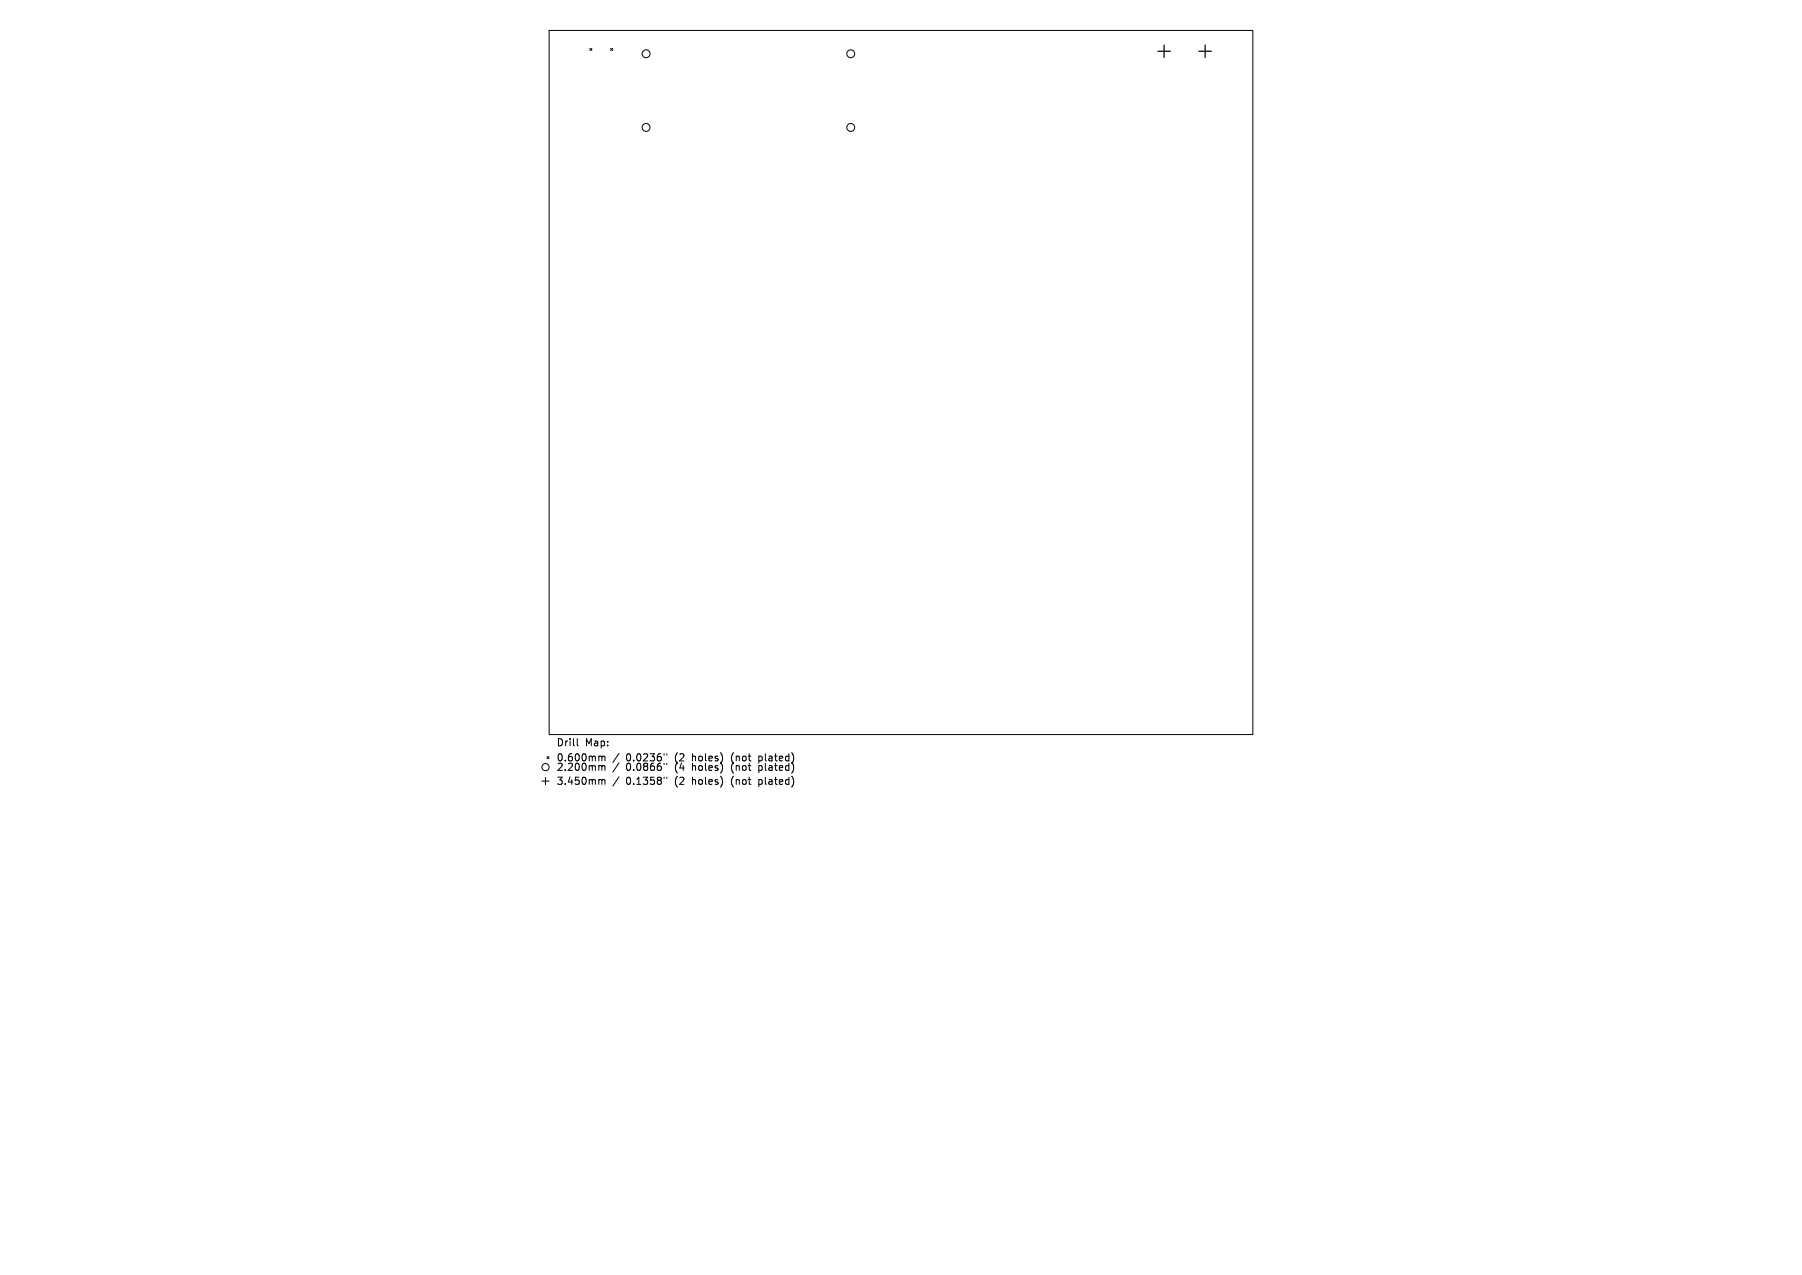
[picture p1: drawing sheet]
<svg xmlns="http://www.w3.org/2000/svg" width="297mm" height="210mm" viewBox="0 0 297 210" stroke-linecap="round" stroke-linejoin="round" font-family="sans-serif">
<defs><g id="words">
<g font-size="1.6">
<text x="91.7" y="123.1">Drill</text>
<text x="91.7" y="125.6">0.600mm</text>
<text x="96.4" y="123.1">Map:</text>
<text x="103.2" y="125.6">0.0236&quot;</text>
<text x="111.3" y="125.6">(2</text>
<text x="114.2" y="125.6">holes)</text>
<text x="120.8" y="125.6">(not</text>
<text x="125.4" y="125.6">plated)</text>
<text x="91.7" y="127.1">2.200mm</text>
<text x="91.7" y="129.4">3.450mm</text>
<text x="103.2" y="127.1">0.0866&quot;</text>
<text x="103.2" y="129.4">0.1358&quot;</text>
<text x="111.3" y="127.1">(4</text>
<text x="111.3" y="129.4">(2</text>
<text x="114.2" y="127.1">holes)</text>
<text x="114.2" y="129.4">holes)</text>
<text x="120.8" y="127.1">(not</text>
<text x="120.8" y="129.4">(not</text>
<text x="125.4" y="127.1">plated)</text>
<text x="125.4" y="129.4">plated)</text>
</g>
</g></defs>
<g fill="none" stroke="#000" stroke-width=".16">
<path d="M90.5 5h116v116h-116zM97.2 8l.4 .3M97.6 8l-.4 .3M100.6 8l.4 .3M101 8l-.4 .3M89.3 128.7h1.2M89.9 128.1v1.1M90.1 124.6l.4 .4M90.5 124.6l-.4 .4M95.1 121.7v1l.2 .1M98.9 124.5l.3 .2M98.9 126.1l.3 .2"/>
<path d="M98.9 128.4l.3 .2M99.2 124.7l.2-.2 .3 .1v.7M99.2 124.7v.6M99.2 126.3v.6M99.2 128.6v.6M99.2 126.3l.2-.2 .3 .1v.7M99.2 128.6l.2-.2 .3 .1v.7M102 124.1l-1 1.5M102 125.7l-1 1.5M102 128l-1 1.5M109.5 124.1v.3M109.5 125.7v.2"/>
<path d="M109.5 128v.2M109.9 124.1v.3M109.9 125.7v.2M109.9 128v.2"/>
<circle cx="106.5" cy="8.9" r=".65"/>
<circle cx="140.2" cy="8.9" r=".65"/>
<circle cx="106.5" cy="21" r=".65"/>
<circle cx="140.2" cy="21" r=".65"/>
<circle cx="89.9" cy="126.4" r=".59"/>
</g>
<path d="M190.8 8.4h2.1M191.9 7.4v2.1M197.6 8.4h2.1M198.6 7.4v2.1" fill="none" stroke="#000" stroke-width=".2"/>
<use href="#words"/>
</svg>
